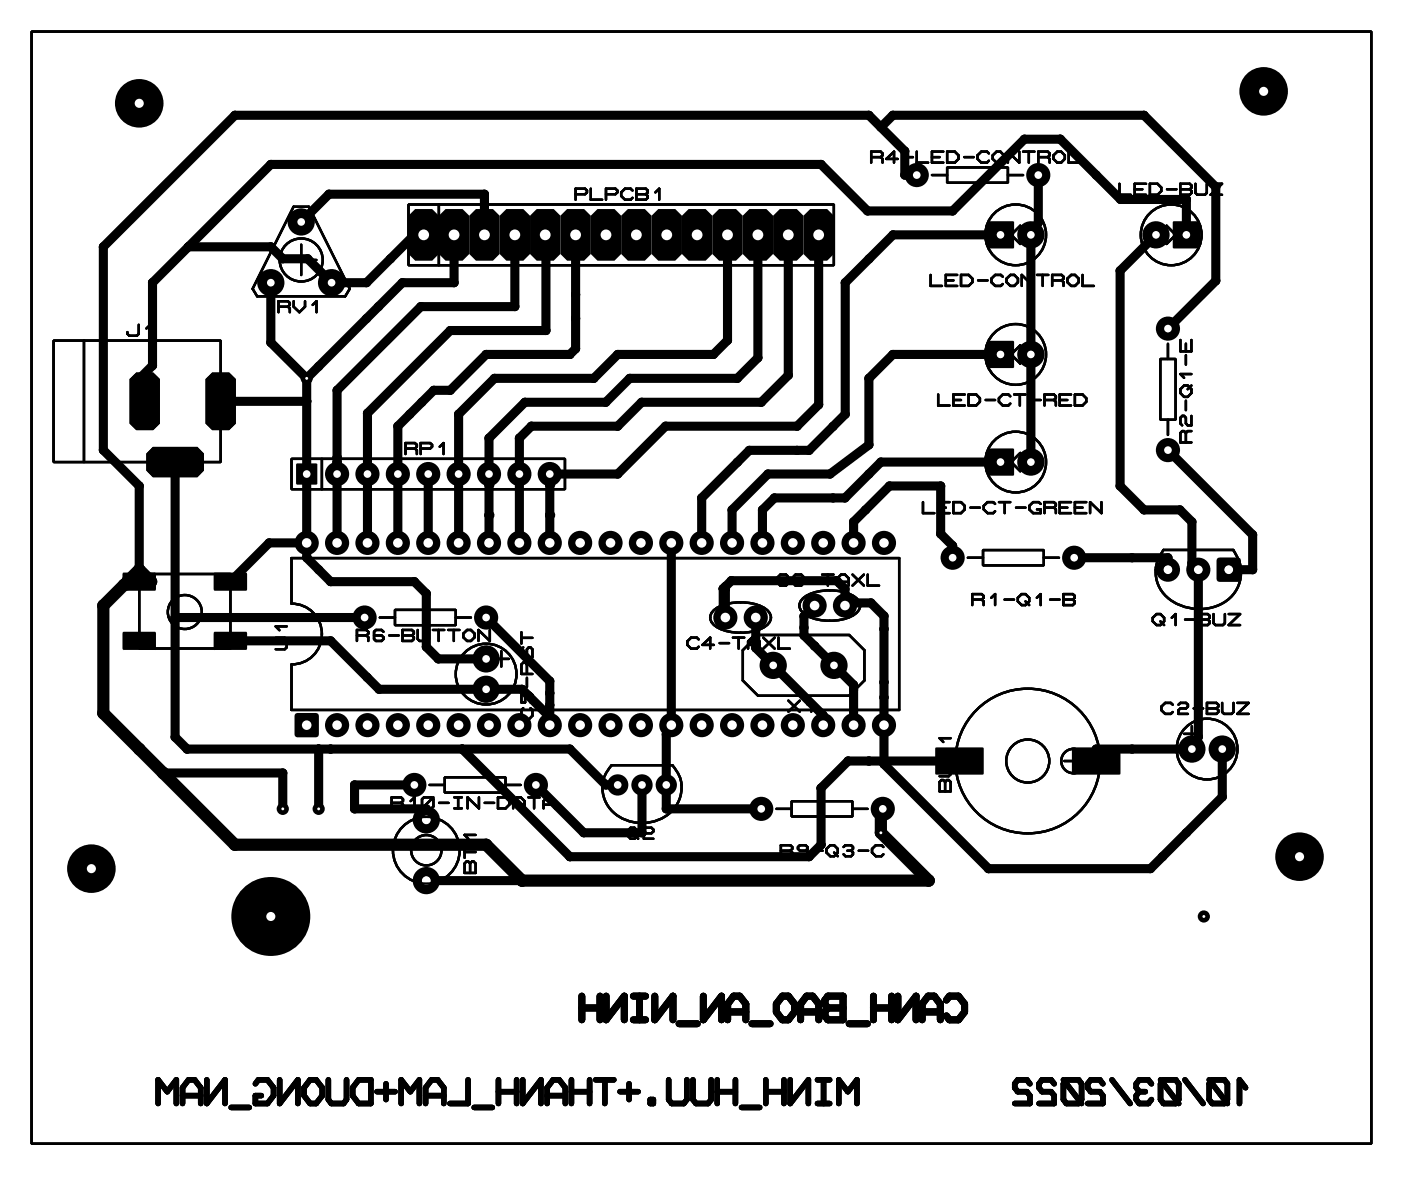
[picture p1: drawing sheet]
<svg xmlns="http://www.w3.org/2000/svg" width="117mm" height="98mm" viewBox="0 0 117 98" stroke-linecap="round" stroke-linejoin="round" font-family="sans-serif">
<g fill="#000">
<path d="M10.4 53h2.5v1.2h-2.5zM10.4 48h2.5v1.3h-2.5zM18 48h2.5v1.3h-2.5zM18 53h2.5v1.2h-2.5zM78.3 62.6h3.8v2h-3.8zM89.7 62.6h3.8v2h-3.8z"/>
<circle cx="22.6" cy="23.6" r=".38"/>
<circle cx="27.7" cy="23.6" r=".38"/>
<circle cx="40.9" cy="40.5" r=".38"/>
<circle cx="40.9" cy="43.1" r=".38"/>
<circle cx="46" cy="43.1" r=".38"/>
<circle cx="46" cy="40.5" r=".38"/>
</g>
<g fill="none" stroke="#000" stroke-width=".2">
<path d="M2.6 2.6h112v93h-112zM24.5 17.3h1.3l3.4 6.8-.3 .7h-7.4l-.4-.7zM34.1 17.1h35.6v5.1h-35.6zM36.7 17.1v5.1M48.1 16.2h.8l.2-.1v-.2l-.2-.1h-.8v.9M49.4 15.8v.9h.9M50.7 16.2h.7l.2-.1v-.2l-.2-.1h-.7v.9M52.9 15.9l-.2-.1h-.5l-.3 .3v.3l.3 .3h.5l.2-.2M53.2 15.8h.8l.1 .1v.2l-.1 .1 .1 .2v.1l-.1 .2h-.8zM53.2 16.2h.8M54.8 16.1l.3-.3v.9M72.8 13.1h.8"/>
<path d="M73.6 13.1l.2-.1v-.2l-.2-.1h-.8v.9M73.6 13.1l.2 .2v.3M75 13.3h-.9l.6-.6v.9M75.5 13.1h.8M76.6 12.7v.9h1M77.9 14.6h1.3M77.9 13.1h.6M78.9 12.7h-1v.9h1M79.2 14h5.1v1.3h-5.1zM79.2 12.7h.6l.3 .3v.3l-.3 .3h-.6zM80.6 13.1h.8M82.7 12.8l-.2-.1h-.5l-.3 .3v.3l.3 .3h.5l.2-.2"/>
<path d="M83 13l.3-.3h.3l.3 .3v.3l-.3 .3h-.3l-.3-.3zM84.1 19.6h.4M84.3 14.6h1.2M84.5 18.9v1.5M84.5 19.6l.8-.7v1.5zM85.2 12.7v.9l-.9-.9v.9M85.3 19.6h.4M85.5 12.7h1M86 12.7v.9M86.8 13.1h.8M87.6 13.1l.1-.1v-.2l-.1-.1h-.8v.9M87.6 13.1l.1 .2v.3"/>
<path d="M88.1 13l.3-.3h.3l.3 .3v.3l-.3 .3h-.3l-.3-.3zM89.3 12.7v.9h1M93.6 15.4v.9h.9M94.9 15.8h.6M95.8 15.4h-.9v.9h.9M96.1 15.4h.7l.3 .3v.3l-.3 .3h-.7zM97.1 19.6h.4M97.5 18.9l.8 .7-.8 .8zM97.6 15.8h.7M98.3 18.9v1.5M98.3 19.6h.4M98.7 15.4h.8l.1 .1v.2l-.1 .1 .1 .2v.1l-.1 .2h-.8z"/>
<path d="M98.7 15.8h.8M99.9 15.4v.7l.2 .2h.6l.2-.2v-.7M101.2 15.4h1l-1 .9h1M4.5 28.5h13.9v10.1h-13.9zM7 28.5v10.1M11.6 27.2v.7l-.2 .2h-.6l-.2-.2v-.1M12.2 27.5l.4-.3v.9M23.3 25.6h.8M23.9 21.7h2.5M24.1 25.6l.1-.1v-.2l-.1-.1h-.8v.9M24.1 25.6l.1 .2v.3M24.4 38.4h22.8v2.5h-22.8z"/>
<path d="M24.5 25.2v.4l.5 .5 .5-.5v-.4M25.2 20.5v2.5M26.1 25.5l.4-.3v.9M26.9 38.4v2.5M33.9 37.5h.8M34.7 37.5l.1-.1v-.2l-.1-.2h-.8v1M34.7 37.5l.1 .2v.3M35.2 37.5h.8l.1-.1v-.2l-.1-.2h-.8v1M36.8 37.4l.3-.4v1M77.8 23v.9h.9M78.4 33v.9h1M79.1 23.4h.6"/>
<path d="M79.7 33.4h.6M80 23h-.9v.9h.9M80.3 23h.7l.3 .3v.3l-.3 .3h-.7zM80.6 33h-.9v.9h.9M81 33h.6l.3 .3v.3l-.3 .3h-.6zM81.8 23.4h.8M82.4 33.4h.8M83.8 23.1l-.1-.1h-.5l-.3 .3v.3l.3 .3h.5l.1-.2M84.1 23.3l.4-.3h.3l.3 .3v.3l-.3 .3h-.3l-.4-.3zM84.1 38.6h.4M84.1 29.6h.4M84.5 33.1l-.2-.1h-.5l-.3 .3v.3l.3 .3h.5l.2-.2"/>
<path d="M84.5 28.9v1.5M84.5 37.9v1.5M84.5 29.6l.8-.7v1.5zM84.8 33h.9M85.3 33v.9M85.3 37.9v1.5l-.8-.8zM85.3 38.6h.4M85.3 29.6h.4M86.2 33.4h.8M86.4 23v.9l-1-.9v.9M86.7 23h.9M87.2 23v.9"/>
<path d="M87.3 33.4h.8M88 23.4h.7M88.1 33.4l.2-.1v-.2l-.2-.1h-.8v.9M88.1 33.4l.2 .2v.3M88.6 33.4h.6M88.7 23.4l.2-.1v-.2l-.2-.1h-.7v.9M88.7 23.4l.2 .2v.3M89.2 23.3l.3-.3h.4l.3 .3v.3l-.3 .3h-.4l-.3-.3zM89.5 33h-.9v.9h.9M89.9 33h.6l.3 .3v.3l-.3 .3h-.6zM90.5 23v.9h.9M97 30h1.3v5.1h-1.3z"/>
<path d="M97.6 28.7v1.3M97.6 35.1v1.3M98.7 28.4v1h.9v-1M99 32.2h.3l.3 .3v.4l-.3 .3h-.3l-.3-.3v-.4zM99.1 36.2l-.1-.2h-.2l-.1 .2v.8h.9M99.1 28.7v.7M99.1 29.7v.8M99.1 33.5v.8M99.1 36.2v.8M99.6 34.8v.8h-.3l-.2-.2v-.5l-.1-.1h-.2l-.1 .1v.5l.1 .2M99.6 36h-.3l-.2 .2M99.6 32.2l-.3 .3"/>
<path d="M99.6 31.3h-.9l.3 .3M11.6 48h7.7v6.2h-7.7zM23 53.3h.8l.2 .2v.6l-.2 .2h-.8M24 52.4h-1l.4 .3M24.4 46.7h50.8v12.7h-50.8v-3.8a2.54 2.54 0 0 0 2.5-2.6 2.54 2.54 0 0 0-2.5-2.5zM29.8 53.1h.8M30.6 53.1l.2-.1v-.2l-.2-.1h-.8v.9M30.6 53.1l.2 .2v.3M31.7 51.6h1.3M32.1 52.8l-.2-.1h-.5l-.1 .1v.6l.1 .2h.5l.2-.2v-.1l-.2-.2h-.6M32.5 53.1h.8M33 51h5.1v1.3h-5.1z"/>
<path d="M33.6 52.7h.8l.2 .1v.2l-.2 .1 .2 .2v.1l-.2 .2h-.8zM33.6 53.1h.8M34.9 52.7v.7l.2 .2h.6l.2-.2v-.7M36.2 52.7h.9M36.7 52.7v.9M37.5 52.7h.9M37.9 52.7v.9M38.1 51.6h1.3M38.7 53l.3-.3h.4l.3 .3v.3l-.3 .3h-.4l-.3-.3zM40.9 52.7v.9l-.9-.9v.9M41.3 55.1h1.2M41.9 54.5v1.2"/>
<path d="M43.6 53.3h.9M43.6 57.9v.8h.3v-.6l.1-.2h.3l.2 .2v.5l-.2 .1M43.6 52.9v.9M43.7 59.2l-.1 .2v.4l.3 .4h.3l.3-.4v-.4l-.2-.2M43.7 54.1l-.1 .2v.6l.1 .2h.2l.1-.2v-.6l.2-.2h.1l.2 .2v.6l-.2 .2M44 55.6l-.1-.2h-.2l-.1 .2v.8h.9M44 55.6v.8M44 56.7v.8M44.5 55.4h-.3l-.2 .2M58.4 53.5l-.2-.2h-.4l-.3 .3v.3l.3 .3h.4l.2-.1M59.7 53.9h-1l.7-.6v.9M59.7 51a4.2 4.2 0 0 1 4.4 0 .78 .78 0 0 1 0 1.3 4.2 4.2 0 0 1-4.4 0 .78 .78 0 0 1 0-1.3z"/>
<path d="M60.2 53.8h.7M61.3 53.3h.9M61.7 53.3v.9M62.1 54.4l1.3-1.3h7.6l1.3 1.3v2.5l-1.3 1.3h-7.6l-1.3-1.3zM62.5 54.2v-.6l.4-.3h.3l.3 .3v.6M62.5 53.9h1M63.8 53.3l1 .9M64.8 53.3l-1 .9M65.1 53.3v.9h.9M65.9 48.2l-.2-.2h-.5l-.3 .4v.3l.3 .3h.5l.2-.2M65.9 58.6l1 .9M66.3 48.2l.2-.2h.5l.1 .2v.2l-.1 .1"/>
<path d="M66.7 48.5h.3M66.9 58.6l-1 .9M67 48.5l.1 .2v.1l-.1 .2h-.5l-.2-.2M67.2 50a4.2 4.2 0 0 1 4.4 0 .78 .78 0 0 1 0 1.3 4.2 4.2 0 0 1-4.4 0 .78 .78 0 0 1 0-1.3zM67.5 58.9l.3-.3v.9M67.6 48.5h.8M68.7 48h1M69.2 48v1M70 49v-.6l.3-.4h.3l.3 .4v.6M70 48.7h.9M71.3 48l.9 1M72.2 48l-.9 1"/>
<path d="M72.5 48v1h1M77.2 42v.9h.9M78.4 42.4h.7M79.4 42h-1v.9h1M79.7 42h.6l.3 .3v.3l-.3 .3h-.6zM80.9 46.6h1.3M81.1 42.4h.8M81.3 50.1h.8M82.1 50.1l.1-.1v-.2l-.1-.1h-.8v.9M82.1 50.1l.1 .2v.3M82.2 46h5.1v1.3h-5.1zM82.9 50l.3-.3v.9"/>
<path d="M83.2 42.1l-.2-.1h-.4l-.4 .3v.3l.4 .3h.4l.2-.2M83.5 42h1M84 50.1h.8M84 42v.9M84.9 42.4h.8M85.1 50l.3-.3h.3l.3 .3v.3l-.3 .3h-.3l-.3-.3zM85.7 50.3l.3 .3M86.7 50l.3-.3v.9M87 42.1l-.2-.1h-.4l-.4 .3v.3l.4 .3h.6v-.3h-.3M87.3 46.6h1.2M87.3 42.4h.8M87.8 50.1h.8"/>
<path d="M88.1 42.4l.2-.1v-.2l-.2-.1h-.8v.9M88.1 42.4l.2 .2v.3M88.6 42.4h.6M88.9 49.7h.8l.1 .1v.2l-.1 .1 .1 .2v.1l-.1 .2h-.8zM88.9 50.1h.8M89.5 42h-.9v.9h.9M89.9 42.4h.6M90.8 42h-.9v.9h.9M92.1 42v.9l-1-.9v.9M96.4 51.7l.3-.4h.3l.3 .4v.3l-.3 .3h-.3l-.3-.3zM97 52l.3 .3M97.3 46h5.8a3 3 0 0 1-2.1 4.9 3.6 3.6 0 0 1-4.4-2.6 3 3 0 0 1 .7-2.3z"/>
<path d="M98 51.7l.3-.4v1M98 58.9l-.1-.1h-.5l-.3 .3v.3l.3 .3h.5l.1-.2M98.5 58.9l.2-.1h.4l.2 .1v.2l-.2 .1h-.4l-.2 .2v.3h.8M99.1 51.8h.8M99.8 59.2h.8M100.2 51.3h.8l.1 .2v.2l-.1 .1 .1 .2v.1l-.1 .2h-.8zM100.2 51.8h.8M100.9 58.8h.8l.1 .1v.2l-.1 .1 .1 .2v.1l-.1 .2h-.8zM100.9 59.2h.8M101.4 51.3v.8l.2 .2h.6l.2-.2v-.8M102.2 58.8v.7l.1 .2h.7l.1-.2v-.7M102.7 51.3h1l-1 1h1"/>
<path d="M103.4 58.8h1l-1 .9h1M32.7 67.1h.8M33.5 67.1l.2-.1v-.2l-.2-.1h-.8v.9M33.5 67.1l.2 .2v.3M34.3 67l.3-.3v.9M35.3 66.8l.1-.1h.7l.1 .1v.6l-.1 .2h-.7l-.1-.2zM35.9 65.6h1.3M36.2 66.7l-.9 .9M36.7 67.1h.8M37.2 65h5.1v1.3h-5.1zM38 66.7h.6M38 67.6h.6"/>
<path d="M38.3 66.7v.9M38.8 70.8v.9M38.8 71.2h1M39 72h.1l.2 .2 .1-.2h.2l.2 .2v.8h-1v-.8zM39.3 72.2v.8M39.8 69.8h-1l.3 .3M40 66.7v.9l-.9-.9v.9M40.5 67.1h.8M41.6 66.7h.7l.3 .3v.3l-.3 .3h-.7zM42.3 65.6h1.2M42.9 67.6v-.6l.3-.3h.3l.3 .3v.6M42.9 67.3h.9"/>
<path d="M44.2 66.7h.9M44.6 66.7v.9M45.4 67.6v-.6l.4-.3h.3l.3 .3v.6M45.4 67.3h1M51.1 64h5.1a2.78 2.78 0 0 1-1.2 4.6 3.4 3.4 0 0 1-4.6-2.3 2.61 2.61 0 0 1 .7-2.3zM52.4 69.5l.3-.3h.3l.3 .3v.3l-.3 .3h-.3l-.3-.3zM53 69.8l.3 .3M53.8 69.4l.2-.2h.5l.1 .2v.1l-.1 .2h-.5l-.2 .1v.3h.8M64.9 67.6h1.3M65.3 71.1h.8M66.1 71.1l.1-.1v-.2l-.1-.1h-.8v.9M66.1 71.1l.1 .2v.3"/>
<path d="M66.2 67h5.1v1.3h-5.1zM67.5 71l-.2 .1h-.4l-.2-.1v-.2l.2-.1h.4l.2 .1v.6l-.2 .2h-.4M68 71.1h.8M69.1 71l.3-.3h.3l.3 .3v.3l-.3 .3h-.3l-.3-.3zM69.7 71.3l.3 .3M70.5 70.8l.2-.1h.4l.2 .1v.2l-.2 .1M70.8 71.1h.3M71.1 71.1l.2 .2v.1l-.2 .2h-.4l-.2-.2M71.3 67.6h1.2M71.8 71.1h.8M73.8 70.8l-.1-.1h-.5l-.3 .3v.3l.3 .3h.5l.1-.2M78.5 64h.8l.2 .1v.6l-.2 .2h-.8"/>
<path d="M78.7 65.2h.2l.1 .2 .2-.2h.1l.2 .2v.8h-1v-.8zM79 65.4v.8M79.5 62.7v.9l-1-.9v.9M79.5 61.7h-1l.4 .3M89 63.6h1.5M89.7 62.9v1.5M99 61.4h1.3M99.6 60.7v1.3"/>
<circle cx="25.2" cy="18.6" r=".57"/>
<circle cx="83.6" cy="19.6" r=".47"/>
<circle cx="84.9" cy="19.6" r="2.54"/>
<circle cx="86.2" cy="19.6" r=".47"/>
<circle cx="96.6" cy="19.6" r=".47"/>
<circle cx="97.9" cy="19.6" r="2.54"/>
<circle cx="99.2" cy="19.6" r=".47"/>
<circle cx="22.6" cy="23.6" r=".57"/>
<circle cx="25.2" cy="21.7" r="1.8"/>
<circle cx="27.7" cy="23.6" r=".57"/>
<circle cx="83.6" cy="38.6" r=".47"/>
<circle cx="83.6" cy="29.6" r=".47"/>
<circle cx="84.9" cy="38.6" r="2.54"/>
<circle cx="84.9" cy="29.6" r="2.54"/>
<circle cx="86.2" cy="29.6" r=".47"/>
<circle cx="86.2" cy="38.6" r=".47"/>
<circle cx="15.4" cy="51.2" r="1.42"/>
<circle cx="40.6" cy="56.4" r="2.54"/>
<circle cx="97.6" cy="47.6" r=".47"/>
<circle cx="100.2" cy="47.6" r=".47"/>
<circle cx="102.7" cy="47.6" r=".47"/>
<circle cx="35.6" cy="71.1" r="2.79"/>
<circle cx="35.6" cy="71.1" r="1.27"/>
<circle cx="35.6" cy="73.6" r=".47"/>
<circle cx="35.6" cy="68.6" r=".47"/>
<circle cx="85.9" cy="63.6" r="6.1"/>
<circle cx="85.9" cy="63.6" r="1.8"/>
<circle cx="89.7" cy="63.6" r="1.02"/>
<circle cx="100.9" cy="62.6" r="2.54"/>
</g>
<g fill="none" stroke="#000" stroke-width=".58">
<path d="M48.6 84.3h1.6M48.6 83.3v2M50.2 83.3v2M50.7 83.3v2l1.5-2v2M52.9 85.3h1.1M52.9 83.3h1.1M53.5 83.3v2M54.7 83.3v2l1.6-2v2M56.8 85.6h1.5M58.8 83.3v2l1.5-2v2M60.8 85.3v-1.3l.5-.7h.5l.5 .7v1.3M60.8 84.6h1.5"/>
<path d="M62.9 85.6h1.5M65.4 83.3h.5l.5 .7v.6l-.5 .7h-.5l-.5-.7v-.6zM66.9 85.3v-1.3l.5-.7h.5l.5 .7v1.3M66.9 84.6h1.5M69.2 83.3h1.3v2h-1.3l-.2-.4v-.3l.2-.3-.2-.3v-.4zM69.2 84.3h1.3M71 85.6h1.5M73 83.3v2M73 84.3h1.5M74.5 83.3v2M75.1 83.3v2l1.5-2v2M77.1 85.3v-1.3l.5-.7h.5l.5 .7v1.3"/>
<path d="M77.1 84.6h1.5M79.1 83.6l.3-.3h.7l.5 .7v.6l-.5 .7h-.7l-.3-.4"/>
</g>
<g fill="none" stroke="#000" stroke-width=".46">
<path d="M13.2 92.3v-2l.8 1 .7-1v2M15.3 92.3v-1.3l.5-.7h.5l.5 .7v1.3M15.3 91.6h1.5M17.3 90.3v2l1.5-2v2M19.3 92.6h1.5M21.3 90.6l.3-.3h.8l.5 .7v.6l-.5 .7h-1.1v-.7h.5M23.4 90.3v2l1.5-2v2M25.9 90.3h.5l.5 .7v.6l-.5 .7h-.5l-.5-.7v-.6zM27.4 90.3v1.6l.3 .4h1l.3-.4v-1.6M30 90.3h1v2h-1l-.5-.7v-.6zM31.5 91.3h1.5M32.3 90.6v1.3"/>
<path d="M33.5 92.3v-2l.8 1 .8-1v2M35.6 92.3v-1.3l.5-.7h.5l.5 .7v1.3M35.6 91.6h1.5M39.1 90.3v2h-1.5M39.6 92.6h1.6M41.7 91.3h1.5M41.7 90.3v2M43.2 90.3v2M43.7 90.3v2l1.5-2v2M45.7 92.3v-1.3l.5-.7h.5l.6 .7v1.3M45.7 91.6h1.6M47.8 91.3h1.5"/>
<path d="M47.8 90.3v2M49.3 90.3v2M49.8 90.3h1.5M50.6 90.3v2M51.8 91.3h1.5M52.6 90.6v1.3M54.4 91.9h.2v.4h-.2zM55.9 90.3v1.6l.2 .4h1.1l.2-.4v-1.6M57.9 90.3v1.6l.3 .4h1l.2-.4v-1.6M60 91.3h1.5M60 90.3v2M61.5 90.3v2"/>
<path d="M62 92.6h1.5M64 90.3v2M64 91.3h1.5M65.5 90.3v2M66.1 90.3v2l1.5-2v2M68.3 90.3h1.1M68.3 92.3h1.1M68.8 90.3v2M70.1 92.3v-2l.8 1 .7-1v2M86.1 90.6l-.3-.3h-.7l-.3 .3v.4l.3 .3h.7l.3 .3v.7h-1.3M88.1 90.6l-.2-.3h-.8l-.2 .3v.4l.2 .3h.8l.2 .3v.7h-1.2M88.9 90.3l1.5 2"/>
<path d="M89.1 90.3h1.1l.2 .3v1.3l-.2 .4h-1.1l-.2-.4v-1.3zM92.2 90.6l-.3-.3h-.7l-.3 .3v.4l.3 .3h.7l.3 .3v.7h-1.3M93 90.3l1.5 2M95.2 91.3l-.2 .3v.3l.2 .4h.8l.3-.4M95.2 91.3h.5M96.3 90.6l-.3-.3h-.8l-.2 .3v.4l.2 .3M97 90.3l1.5 2M97.3 90.3h1l.2 .3v1.3l-.2 .4h-1l-.3-.4v-1.3zM99.1 90.3l1.5 2M101.1 90.3l1.5 2M101.3 90.3h1.1l.2 .3v1.3l-.2 .4h-1.1l-.2-.4v-1.3zM104.1 91l-.5-.7v2"/>
</g>
<g fill="#000">
<path d="M34.7 17.5h1.4l.6 .5v3.2l-.6 .6h-1.4l-.6-.6v-3.2z" fill-rule="evenodd"/>
<path d="M36.7 18l.5-.5h1.5l.5 .5v3.2l-.5 .6h-1.5l-.5-.6z" fill-rule="evenodd"/>
<path d="M39.8 17.5h1.4l.6 .5v3.2l-.6 .6h-1.4l-.6-.6v-3.2z" fill-rule="evenodd"/>
<path d="M42.3 17.5h1.4l.6 .5v3.2l-.6 .6h-1.4l-.5-.6v-3.2z" fill-rule="evenodd"/>
<path d="M44.9 17.5h1.4l.5 .5v3.2l-.5 .6h-1.4l-.6-.6v-3.2z" fill-rule="evenodd"/>
<path d="M47.4 17.5h1.4l.6 .5v3.2l-.6 .6h-1.4l-.6-.6v-3.2z" fill-rule="evenodd"/>
<path d="M49.4 18l.5-.5h1.5l.5 .5v3.2l-.5 .6h-1.5l-.5-.6z" fill-rule="evenodd"/>
<path d="M52.5 17.5h1.4l.6 .5v3.2l-.6 .6h-1.4l-.6-.6v-3.2z" fill-rule="evenodd"/>
<path d="M55 17.5h1.4l.6 .5v3.2l-.6 .6h-1.4l-.5-.6v-3.2z" fill-rule="evenodd"/>
<path d="M57.6 17.5h1.4l.5 .5v3.2l-.5 .6h-1.4l-.6-.6v-3.2z" fill-rule="evenodd"/>
<path d="M60.1 17.5h1.4l.6 .5v3.2l-.6 .6h-1.4l-.6-.6v-3.2z" fill-rule="evenodd"/>
<path d="M62.6 17.5h1.5l.5 .5v3.2l-.5 .6h-1.5l-.5-.6v-3.2z" fill-rule="evenodd"/>
<path d="M65.2 17.5h1.4l.6 .5v3.2l-.6 .6h-1.4l-.6-.6v-3.2z" fill-rule="evenodd"/>
<path d="M67.7 17.5h1.4l.6 .5v3.2l-.6 .6h-1.4l-.5-.6v-3.2z" fill-rule="evenodd"/>
<path d="M98.1 18.5h2.2v2.2h-2.2z" fill-rule="evenodd"/>
<path d="M10.8 31.7l.6-.6h1.4l.6 .6v3.7l-.6 .6h-1.4l-.6-.6z" fill-rule="evenodd"/>
<path d="M10.8 31.7l.6-.6h1.4l.6 .6v3.7l-.6 .6h-1.4l-.6-.6z" fill-rule="evenodd"/>
<path d="M12.8 37.4h3.7l.5 .5v1.4l-.5 .6h-3.7l-.6-.6v-1.4z" fill-rule="evenodd"/>
<path d="M12.8 37.4h3.7l.5 .5v1.4l-.5 .6h-3.7l-.6-.6v-1.4z" fill-rule="evenodd"/>
<path d="M17.2 31.7l.5-.6h1.5l.5 .6v3.7l-.5 .6h-1.5l-.5-.6z" fill-rule="evenodd"/>
<path d="M17.2 31.7l.5-.6h1.5l.5 .6v3.7l-.5 .6h-1.5l-.5-.6z" fill-rule="evenodd"/>
<path d="M24.8 38.8h1.7v1.7h-1.7z" fill-rule="evenodd"/>
<path d="M82.5 18.5h2.2v2.2h-2.2z" fill-rule="evenodd"/>
<path d="M82.5 37.5h2.2v2.2h-2.2z" fill-rule="evenodd"/>
<path d="M82.5 28.5h2.2v2.2h-2.2z" fill-rule="evenodd"/>
<path d="M10.3 52.9h2.7v1.4h-2.7z" fill-rule="evenodd"/>
<path d="M10.3 47.9h2.7v1.4l-2.7 .1z" fill-rule="evenodd"/>
<path d="M17.9 47.9h2.7v1.4l-2.7 .1z" fill-rule="evenodd"/>
<path d="M17.9 52.9h2.7v1.4h-2.7z" fill-rule="evenodd"/>
<path d="M24.7 59.7l.2-.1 1.6 .1 .2 .2-.1 1.6-.2 .2-1.7-.1-.1-.2z" fill-rule="evenodd"/>
<path d="M101.8 46.7l.2-.1 1.6 .1 .1 .2v1.6l-.2 .2-1.7-.1-.1-.2z" fill-rule="evenodd"/>
<path d="M78.2 62.5h4v2.2h-4z" fill-rule="evenodd"/>
<path d="M89.6 62.5h4v2.2h-4z" fill-rule="evenodd"/>
<circle cx="11.6" cy="8.6" r="2.03"/>
<circle cx="19.6" cy="9.6" r=".38"/>
<circle cx="22.6" cy="13.7" r=".38"/>
<circle cx="25.2" cy="18.6" r="1.14"/>
<circle cx="27.5" cy="16.2" r=".38"/>
<circle cx="34.4" cy="19.9" r=".38"/>
<circle cx="40.5" cy="16.2" r=".38"/>
<circle cx="68.6" cy="13.7" r=".38"/>
<circle cx="72.5" cy="17.6" r=".38"/>
<circle cx="72.6" cy="9.6" r=".38"/>
<circle cx="73.6" cy="10.6" r=".38"/>
<circle cx="74.6" cy="9.6" r=".38"/>
<circle cx="74.7" cy="19.6" r=".38"/>
<circle cx="75.6" cy="12.6" r=".38"/>
<circle cx="75.6" cy="14.6" r=".38"/>
<circle cx="76.6" cy="14.6" r="1.01"/>
<circle cx="79.6" cy="17.6" r=".38"/>
<circle cx="85.6" cy="11.6" r=".38"/>
<circle cx="86.2" cy="19.6" r="1.14"/>
<circle cx="86.8" cy="14.6" r="1.01"/>
<circle cx="86.8" cy="18.6" r=".38"/>
<circle cx="88.6" cy="11.6" r=".38"/>
<circle cx="91.6" cy="14.6" r=".38"/>
<circle cx="93.7" cy="16.7" r=".38"/>
<circle cx="95.6" cy="9.6" r=".38"/>
<circle cx="96.6" cy="19.6" r="1.14"/>
<circle cx="99.2" cy="16.7" r=".38"/>
<circle cx="101.6" cy="15.6" r=".38"/>
<circle cx="105.6" cy="7.6" r="2.03"/>
<circle cx="8.6" cy="20.6" r=".38"/>
<circle cx="8.6" cy="37.6" r=".38"/>
<circle cx="11.7" cy="31.6" r=".38"/>
<circle cx="12.1" cy="31.6" r=".38"/>
<circle cx="12.7" cy="30.6" r=".38"/>
<circle cx="12.7" cy="23.6" r=".38"/>
<circle cx="14.6" cy="38.6" r=".51"/>
<circle cx="15.7" cy="20.6" r=".38"/>
<circle cx="22.6" cy="23.6" r="1.14"/>
<circle cx="22.6" cy="23.6" r=".38"/>
<circle cx="22.6" cy="20.6" r=".38"/>
<circle cx="22.6" cy="28.6" r=".38"/>
<circle cx="23.6" cy="21.6" r=".38"/>
<circle cx="25.6" cy="31.6" r=".51"/>
<circle cx="25.6" cy="33.6" r=".38"/>
<circle cx="25.6" cy="31.6" r=".38"/>
<circle cx="25.7" cy="21.6" r=".38"/>
<circle cx="26.6" cy="30.6" r=".38"/>
<circle cx="27.7" cy="23.6" r="1.14"/>
<circle cx="27.7" cy="23.6" r=".38"/>
<circle cx="28.2" cy="39.6" r="1.01"/>
<circle cx="28.2" cy="38.2" r=".38"/>
<circle cx="28.2" cy="38.6" r=".38"/>
<circle cx="28.2" cy="32.6" r=".38"/>
<circle cx="28.7" cy="23.6" r=".38"/>
<circle cx="30.6" cy="26.6" r=".38"/>
<circle cx="30.6" cy="23.6" r=".38"/>
<circle cx="30.7" cy="39.6" r="1.01"/>
<circle cx="30.7" cy="34.6" r=".38"/>
<circle cx="31.6" cy="25.6" r=".38"/>
<circle cx="32.6" cy="21.6" r=".38"/>
<circle cx="33.3" cy="39.6" r="1.01"/>
<circle cx="33.3" cy="35.6" r=".38"/>
<circle cx="33.6" cy="23.6" r=".38"/>
<circle cx="34.3" cy="34.6" r=".38"/>
<circle cx="35.2" cy="25.6" r=".38"/>
<circle cx="35.3" cy="33.6" r=".38"/>
<circle cx="35.8" cy="39.6" r="1.01"/>
<circle cx="36.3" cy="32.6" r=".38"/>
<circle cx="37.6" cy="32.6" r=".38"/>
<circle cx="37.6" cy="27.6" r=".38"/>
<circle cx="38" cy="23.6" r=".38"/>
<circle cx="38.3" cy="39.6" r="1.01"/>
<circle cx="38.3" cy="34.6" r=".38"/>
<circle cx="40.6" cy="29.6" r=".38"/>
<circle cx="40.9" cy="39.6" r="1.01"/>
<circle cx="40.9" cy="36.6" r=".38"/>
<circle cx="41.3" cy="31.6" r=".38"/>
<circle cx="43" cy="25.6" r=".38"/>
<circle cx="43.4" cy="39.6" r="1.01"/>
<circle cx="43.4" cy="36.6" r=".38"/>
<circle cx="43.9" cy="33.6" r=".38"/>
<circle cx="44.4" cy="35.6" r=".38"/>
<circle cx="45.6" cy="27.6" r=".38"/>
<circle cx="45.6" cy="21.5" r=".38"/>
<circle cx="46" cy="39.6" r="1.01"/>
<circle cx="47.6" cy="29.6" r=".38"/>
<circle cx="48.1" cy="24.6" r=".38"/>
<circle cx="48.1" cy="26.6" r=".38"/>
<circle cx="48.1" cy="29.2" r=".38"/>
<circle cx="49.6" cy="31.6" r=".38"/>
<circle cx="50.6" cy="33.6" r=".38"/>
<circle cx="51.6" cy="29.6" r=".38"/>
<circle cx="51.6" cy="39.6" r=".38"/>
<circle cx="51.6" cy="35.6" r=".38"/>
<circle cx="52.6" cy="31.6" r=".38"/>
<circle cx="53.6" cy="33.6" r=".38"/>
<circle cx="55.6" cy="35.6" r=".38"/>
<circle cx="59.6" cy="29.6" r=".38"/>
<circle cx="60.8" cy="28.5" r=".38"/>
<circle cx="61.6" cy="31.6" r=".38"/>
<circle cx="61.6" cy="38.7" r=".38"/>
<circle cx="62.6" cy="37.7" r=".38"/>
<circle cx="63.4" cy="29.9" r=".38"/>
<circle cx="63.6" cy="33.6" r=".38"/>
<circle cx="64.2" cy="39.6" r=".38"/>
<circle cx="65.9" cy="31.4" r=".38"/>
<circle cx="66.6" cy="37.7" r=".38"/>
<circle cx="66.6" cy="35.6" r=".38"/>
<circle cx="67.6" cy="37.7" r=".38"/>
<circle cx="68.4" cy="33.8" r=".38"/>
<circle cx="69.4" cy="39.6" r=".38"/>
<circle cx="69.6" cy="35.7" r=".38"/>
<circle cx="70.7" cy="34.6" r=".38"/>
<circle cx="70.7" cy="23.6" r=".38"/>
<circle cx="72.6" cy="39.6" r=".38"/>
<circle cx="72.6" cy="37.2" r=".38"/>
<circle cx="72.6" cy="31.6" r=".38"/>
<circle cx="72.7" cy="21.6" r=".38"/>
<circle cx="73.6" cy="38.6" r=".38"/>
<circle cx="74.6" cy="29.6" r=".38"/>
<circle cx="86.2" cy="29.6" r="1.14"/>
<circle cx="86.2" cy="38.6" r="1.14"/>
<circle cx="93.6" cy="22.6" r=".38"/>
<circle cx="97.6" cy="27.5" r="1.01"/>
<circle cx="97.6" cy="37.6" r="1.01"/>
<circle cx="101.6" cy="23.5" r=".38"/>
<circle cx="8.6" cy="50.6" r=".51"/>
<circle cx="8.6" cy="59.6" r=".51"/>
<circle cx="10.4" cy="48.9" r=".51"/>
<circle cx="10.6" cy="48.6" r=".51"/>
<circle cx="11.6" cy="48.6" r=".51"/>
<circle cx="11.6" cy="47.6" r=".51"/>
<circle cx="11.6" cy="47.6" r=".38"/>
<circle cx="11.6" cy="40.6" r=".38"/>
<circle cx="12.6" cy="48.6" r=".51"/>
<circle cx="14.6" cy="51.6" r=".38"/>
<circle cx="22.5" cy="45.4" r=".38"/>
<circle cx="25.6" cy="45.4" r="1.01"/>
<circle cx="25.6" cy="46.6" r=".38"/>
<circle cx="26.6" cy="47.6" r=".38"/>
<circle cx="27.6" cy="53.6" r=".38"/>
<circle cx="27.6" cy="48.6" r=".38"/>
<circle cx="28.2" cy="45.4" r="1.01"/>
<circle cx="30.5" cy="51.6" r="1.01"/>
<circle cx="30.7" cy="56.6" r=".38"/>
<circle cx="30.7" cy="45.4" r="1.01"/>
<circle cx="31.7" cy="57.6" r=".38"/>
<circle cx="33.3" cy="45.4" r="1.01"/>
<circle cx="34.6" cy="48.6" r=".38"/>
<circle cx="35.6" cy="54.1" r=".38"/>
<circle cx="35.6" cy="49.6" r=".38"/>
<circle cx="35.8" cy="45.4" r="1.01"/>
<circle cx="36.6" cy="55.1" r=".38"/>
<circle cx="38.3" cy="45.4" r="1.01"/>
<circle cx="40.6" cy="55.1" r="1.14"/>
<circle cx="40.6" cy="57.6" r="1.14"/>
<circle cx="40.6" cy="51.6" r="1.01"/>
<circle cx="40.9" cy="45.4" r="1.01"/>
<circle cx="40.9" cy="40.5" r=".38"/>
<circle cx="40.9" cy="43.1" r=".38"/>
<circle cx="43.4" cy="45.4" r="1.01"/>
<circle cx="43.6" cy="57.6" r=".38"/>
<circle cx="46" cy="45.4" r="1.01"/>
<circle cx="46" cy="43.1" r=".38"/>
<circle cx="46" cy="40.5" r=".38"/>
<circle cx="46" cy="59" r=".38"/>
<circle cx="46" cy="60" r=".38"/>
<circle cx="46" cy="58" r=".38"/>
<circle cx="46" cy="57" r=".38"/>
<circle cx="48.5" cy="45.4" r="1.01"/>
<circle cx="51" cy="45.4" r="1.01"/>
<circle cx="53.6" cy="45.4" r="1.01"/>
<circle cx="56.1" cy="45.4" r="1.01"/>
<circle cx="58.7" cy="45.4" r="1.01"/>
<circle cx="58.7" cy="41.6" r=".38"/>
<circle cx="60.5" cy="51.5" r=".38"/>
<circle cx="60.5" cy="49.2" r=".38"/>
<circle cx="60.6" cy="51.6" r="1.01"/>
<circle cx="60.6" cy="49.2" r=".38"/>
<circle cx="60.6" cy="49.1" r=".38"/>
<circle cx="61.1" cy="48.6" r=".38"/>
<circle cx="61.2" cy="45.4" r="1.01"/>
<circle cx="61.2" cy="42.6" r=".38"/>
<circle cx="63.2" cy="51.6" r="1.01"/>
<circle cx="63.2" cy="54.2" r=".38"/>
<circle cx="63.7" cy="45.4" r="1.01"/>
<circle cx="63.7" cy="42.6" r=".38"/>
<circle cx="64.6" cy="55.6" r="1.14"/>
<circle cx="64.7" cy="41.6" r=".38"/>
<circle cx="66.3" cy="45.4" r="1.01"/>
<circle cx="67.2" cy="51.5" r=".38"/>
<circle cx="67.2" cy="52.5" r=".38"/>
<circle cx="67.2" cy="53.1" r=".38"/>
<circle cx="68.1" cy="50.6" r="1.01"/>
<circle cx="68.1" cy="54" r=".38"/>
<circle cx="68.8" cy="45.4" r="1.01"/>
<circle cx="68.8" cy="59.8" r=".38"/>
<circle cx="69.6" cy="41.6" r=".38"/>
<circle cx="69.7" cy="55.6" r="1.14"/>
<circle cx="69.9" cy="48.6" r=".38"/>
<circle cx="70.6" cy="50.6" r="1.01"/>
<circle cx="70.6" cy="41.6" r=".38"/>
<circle cx="70.6" cy="49.2" r=".38"/>
<circle cx="70.9" cy="50.4" r=".38"/>
<circle cx="71.4" cy="45.4" r="1.01"/>
<circle cx="71.4" cy="57.7" r=".38"/>
<circle cx="71.4" cy="57.3" r=".38"/>
<circle cx="71.4" cy="43.6" r=".38"/>
<circle cx="72.4" cy="42.6" r=".38"/>
<circle cx="72.8" cy="50.4" r=".38"/>
<circle cx="73.9" cy="45.4" r="1.01"/>
<circle cx="73.9" cy="57" r=".38"/>
<circle cx="73.9" cy="52.6" r=".38"/>
<circle cx="73.9" cy="58.3" r=".38"/>
<circle cx="73.9" cy="51.5" r=".38"/>
<circle cx="74.4" cy="40.6" r=".38"/>
<circle cx="78.6" cy="44.6" r=".38"/>
<circle cx="78.6" cy="40.6" r=".38"/>
<circle cx="79.6" cy="46.6" r="1.01"/>
<circle cx="79.6" cy="45.6" r=".38"/>
<circle cx="89.8" cy="46.6" r="1.01"/>
<circle cx="93.6" cy="40.6" r=".38"/>
<circle cx="94.6" cy="46.6" r=".38"/>
<circle cx="95.6" cy="42.6" r=".38"/>
<circle cx="97.6" cy="47.6" r="1.01"/>
<circle cx="97.6" cy="46.6" r=".38"/>
<circle cx="98.6" cy="42.6" r=".38"/>
<circle cx="99.6" cy="43.6" r=".38"/>
<circle cx="99.6" cy="47.1" r=".38"/>
<circle cx="100.2" cy="47.6" r="1.01"/>
<circle cx="104.7" cy="44.7" r=".38"/>
<circle cx="104.7" cy="47.6" r=".38"/>
<circle cx="7.6" cy="72.6" r="2.03"/>
<circle cx="11.6" cy="62.6" r=".51"/>
<circle cx="13.6" cy="64.6" r=".51"/>
<circle cx="13.6" cy="64.6" r=".38"/>
<circle cx="14.6" cy="61.6" r=".38"/>
<circle cx="15.6" cy="62.6" r=".38"/>
<circle cx="19.6" cy="70.6" r=".51"/>
<circle cx="22.6" cy="76.6" r="3.3"/>
<circle cx="23.6" cy="67.6" r=".51"/>
<circle cx="23.6" cy="64.6" r=".38"/>
<circle cx="26.6" cy="67.6" r=".51"/>
<circle cx="26.6" cy="62.6" r=".38"/>
<circle cx="27.6" cy="62.6" r=".38"/>
<circle cx="28.2" cy="60.6" r="1.01"/>
<circle cx="29.6" cy="67.6" r=".38"/>
<circle cx="29.6" cy="65.6" r=".38"/>
<circle cx="30.7" cy="60.6" r="1.01"/>
<circle cx="33.3" cy="60.6" r="1.01"/>
<circle cx="34.6" cy="65.6" r="1.01"/>
<circle cx="35.6" cy="68.6" r="1.14"/>
<circle cx="35.6" cy="73.6" r="1.14"/>
<circle cx="35.6" cy="68.6" r=".38"/>
<circle cx="35.6" cy="67.6" r=".38"/>
<circle cx="35.8" cy="60.6" r="1.01"/>
<circle cx="38.3" cy="60.6" r="1.01"/>
<circle cx="38.6" cy="62.6" r=".38"/>
<circle cx="40.6" cy="70.6" r=".51"/>
<circle cx="40.9" cy="60.6" r="1.01"/>
<circle cx="43.4" cy="60.6" r="1.01"/>
<circle cx="43.6" cy="73.6" r=".51"/>
<circle cx="43.6" cy="73.6" r=".38"/>
<circle cx="44.8" cy="65.6" r="1.01"/>
<circle cx="46" cy="60.6" r="1.01"/>
<circle cx="47.6" cy="62.6" r=".38"/>
<circle cx="47.6" cy="71.6" r=".38"/>
<circle cx="48.5" cy="60.6" r="1.01"/>
<circle cx="48.8" cy="69.6" r=".38"/>
<circle cx="50.6" cy="65.6" r=".38"/>
<circle cx="51" cy="60.6" r="1.01"/>
<circle cx="51.6" cy="65.6" r=".89"/>
<circle cx="53.6" cy="60.6" r="1.01"/>
<circle cx="53.7" cy="65.6" r=".89"/>
<circle cx="53.7" cy="69.6" r=".38"/>
<circle cx="55.7" cy="65.6" r=".89"/>
<circle cx="55.7" cy="67.6" r=".38"/>
<circle cx="55.7" cy="61.4" r=".38"/>
<circle cx="56.1" cy="60.6" r="1.01"/>
<circle cx="58.7" cy="60.6" r="1.01"/>
<circle cx="61.2" cy="60.6" r="1.01"/>
<circle cx="63.6" cy="67.6" r="1.01"/>
<circle cx="63.7" cy="60.6" r="1.01"/>
<circle cx="66.3" cy="60.6" r="1.01"/>
<circle cx="67.6" cy="71.6" r=".38"/>
<circle cx="68.6" cy="70.6" r=".38"/>
<circle cx="68.6" cy="65.9" r=".38"/>
<circle cx="68.8" cy="60.6" r="1.01"/>
<circle cx="70.9" cy="63.6" r=".38"/>
<circle cx="71.4" cy="60.6" r="1.01"/>
<circle cx="72.6" cy="63.6" r=".38"/>
<circle cx="73.6" cy="69.6" r=".51"/>
<circle cx="73.6" cy="67.6" r=".51"/>
<circle cx="73.8" cy="67.6" r="1.01"/>
<circle cx="73.9" cy="60.6" r="1.01"/>
<circle cx="73.9" cy="61.4" r=".38"/>
<circle cx="73.9" cy="63.6" r=".38"/>
<circle cx="73.9" cy="63.9" r=".38"/>
<circle cx="77.6" cy="73.6" r=".51"/>
<circle cx="79.6" cy="63.6" r=".51"/>
<circle cx="82.6" cy="72.6" r=".38"/>
<circle cx="91.6" cy="63.6" r=".51"/>
<circle cx="91.6" cy="62.6" r=".38"/>
<circle cx="94.6" cy="62.6" r=".38"/>
<circle cx="96.2" cy="72.6" r=".38"/>
<circle cx="97.2" cy="71.6" r=".38"/>
<circle cx="99.2" cy="69.6" r=".38"/>
<circle cx="99.6" cy="62.6" r="1.14"/>
<circle cx="100.2" cy="61.6" r=".38"/>
<circle cx="100.6" cy="76.6" r=".51"/>
<circle cx="102.2" cy="62.6" r="1.14"/>
<circle cx="102.2" cy="66.6" r=".38"/>
<circle cx="108.6" cy="71.6" r="2.03"/>
</g>
<g fill="none" stroke="#000" stroke-width=".76">
<path d="M25.2 18.6l2.3-2.4h13v3.4M35.4 19.6l-1 .3-3.8 3.7h-2.9l-2-2h-2.1l-1-1h-6.9M38 19.6v4h-4.4l-8 8M43 19.6v6h-7.8l-7 7v12.8M45.6 19.6v8h-8l-6.9 7v10.8M48.1 19.6v9.6l-.5 .4h-7l-3 3h-1.3l-3 3v9.8M60.8 19.6v8.9l-1.2 1.1h-8l-2 2h-8.3l-3 3v10.8M63.4 19.6v10.3l-1.8 1.7h-9l-2 2h-6.7l-3 3v8.8M65.9 19.6v11.8l-2.3 2.2h-10l-2 2h-7.2l-1 1v8.8M68.4 19.6v14.2l-1.8 1.8h-11l-4 4h-5.6v5.8M73.6 10.6l1-1h21l6 6v7.9l-4 4M76.6 14.6h-1v-2l-3-3h-53l-11 11v17l3 3v7"/>
<path d="M83.6 19.6h-8.9l-4 4v11l-3.1 3.1h-5l-3.9 3.9v3.8M86.8 14.6v4l-.6 1v19M96.6 19.6l-3 3v18l2 2h3l1 1v3.5l.6 .5v14l-.6 1h-8v1M99.2 19.6v-2.9h-5.5l-5.1-5.1h-3l-6 6h-7.1l-3.9-3.9h-46l-9.9 9.9v7l-1 1h.4v2M14.6 38.6v23l1 1h32l3 3h1M18.4 33.6h7.2M22.6 23.6v5l3 3M25.6 31.6v15l2 2h7l1 1v4.5l1 1h4M35.8 39.6v5.8M83.6 29.6h-9l-2 2v5.6l-3.2 2.4h-5.2l-3 3v2.8M83.6 38.6h-10l-3 3h-5.9l-1 1v2.8M97.6 37.6l7.1 7.1v2.9h-2"/>
<path d="M14.6 51.6h15.9M19.3 53.6h8.3l4.1 4h11.9l2.4 2.4M25.6 45.4h-3.1l-3.2 3.2M40.6 51.6l5.4 5.4v3.6M56.1 45.4v15.2l-.4 .8v6.2h7.9M60.5 49.2h.1M60.6 49.1l.5-.5h8.8l.7 .6v1.4l.3-.2h1.9l1.1 1.1v12.4l8.7 8.7h13.6l6-6v-4M60.6 49.1v2.5l-.1-.1v-2.3M60.6 49.1l-.1 .1M63.2 51.6v2.6l5.6 5.6v.8M68.1 50.6l-.9 .9v1.6l4.2 4.2v3.3M71.4 45.4v-1.8l3-3h4.2v4l1 1v1"/>
<path d="M89.8 46.6h7.8v1M13.6 64.6h10v3M26.6 62.6v5M34.6 65.6h-5v2h6v1M35.6 73.6h8M38.6 62.6l9 9h20l1-1v-4.7l2.3-2.3h9.3M44.8 65.6l4 4h4.9v-4"/>
</g>
<path d="M12.6 48.6l-1-1-1 1h1l-1.2 .3-1.8 1.7v9l11 11h21l3 3h34l-4-4v-2" fill="none" stroke="#000" stroke-width="1"/>
<circle cx="25.6" cy="31.6" r=".12" fill="#fff"/>
<circle cx="14.6" cy="38.6" r=".38" fill="#000"/>
<circle cx="14.6" cy="38.6" r=".12" fill="#fff"/>
<circle cx="79.6" cy="63.6" r=".38" fill="#000"/>
<circle cx="79.6" cy="63.6" r=".12" fill="#fff"/>
<circle cx="91.6" cy="63.6" r=".38" fill="#000"/>
<circle cx="91.6" cy="63.6" r=".12" fill="#fff"/>
<circle cx="23.6" cy="67.6" r=".38" fill="#000"/>
<circle cx="23.6" cy="67.6" r=".12" fill="#fff"/>
<circle cx="11.6" cy="48.6" r=".38" fill="#000"/>
<circle cx="11.6" cy="48.6" r=".12" fill="#fff"/>
<circle cx="100.6" cy="76.6" r=".38" fill="#000"/>
<circle cx="100.6" cy="76.6" r=".12" fill="#fff"/>
<circle cx="26.6" cy="67.6" r=".38" fill="#000"/>
<circle cx="26.6" cy="67.6" r=".12" fill="#fff"/>
<circle cx="73.6" cy="69.6" r=".38" fill="#000"/>
<circle cx="73.6" cy="69.6" r=".12" fill="#fff"/>
<path d="M24.9 59.9h1.5v1.5h-1.5z" fill="#000"/>
<circle cx="25.6" cy="60.6" r=".4" fill="#fff"/>
<circle cx="28.2" cy="60.6" r=".76" fill="#000"/>
<circle cx="28.2" cy="60.6" r=".4" fill="#fff"/>
<circle cx="30.7" cy="60.6" r=".76" fill="#000"/>
<circle cx="30.7" cy="60.6" r=".4" fill="#fff"/>
<circle cx="33.3" cy="60.6" r=".76" fill="#000"/>
<circle cx="33.3" cy="60.6" r=".4" fill="#fff"/>
<circle cx="35.8" cy="60.6" r=".76" fill="#000"/>
<circle cx="35.8" cy="60.6" r=".4" fill="#fff"/>
<circle cx="38.3" cy="60.6" r=".76" fill="#000"/>
<circle cx="38.3" cy="60.6" r=".4" fill="#fff"/>
<circle cx="40.9" cy="60.6" r=".76" fill="#000"/>
<circle cx="40.9" cy="60.6" r=".4" fill="#fff"/>
<circle cx="43.4" cy="60.6" r=".76" fill="#000"/>
<circle cx="43.4" cy="60.6" r=".4" fill="#fff"/>
<circle cx="46" cy="60.6" r=".76" fill="#000"/>
<circle cx="46" cy="60.6" r=".4" fill="#fff"/>
<circle cx="48.5" cy="60.6" r=".76" fill="#000"/>
<circle cx="48.5" cy="60.6" r=".4" fill="#fff"/>
<circle cx="51" cy="60.6" r=".76" fill="#000"/>
<circle cx="51" cy="60.6" r=".4" fill="#fff"/>
<circle cx="53.6" cy="60.6" r=".76" fill="#000"/>
<circle cx="53.6" cy="60.6" r=".4" fill="#fff"/>
<circle cx="56.1" cy="60.6" r=".76" fill="#000"/>
<circle cx="56.1" cy="60.6" r=".4" fill="#fff"/>
<circle cx="58.7" cy="60.6" r=".76" fill="#000"/>
<circle cx="58.7" cy="60.6" r=".4" fill="#fff"/>
<circle cx="61.2" cy="60.6" r=".76" fill="#000"/>
<circle cx="61.2" cy="60.6" r=".4" fill="#fff"/>
<circle cx="63.7" cy="60.6" r=".76" fill="#000"/>
<circle cx="63.7" cy="60.6" r=".4" fill="#fff"/>
<circle cx="66.3" cy="60.6" r=".76" fill="#000"/>
<circle cx="66.3" cy="60.6" r=".4" fill="#fff"/>
<circle cx="68.8" cy="60.6" r=".76" fill="#000"/>
<circle cx="68.8" cy="60.6" r=".4" fill="#fff"/>
<circle cx="71.4" cy="60.6" r=".76" fill="#000"/>
<circle cx="71.4" cy="60.6" r=".4" fill="#fff"/>
<circle cx="73.9" cy="60.6" r=".76" fill="#000"/>
<circle cx="73.9" cy="60.6" r=".4" fill="#fff"/>
<circle cx="73.9" cy="45.4" r=".76" fill="#000"/>
<circle cx="73.9" cy="45.4" r=".4" fill="#fff"/>
<circle cx="71.4" cy="45.4" r=".76" fill="#000"/>
<circle cx="71.4" cy="45.4" r=".4" fill="#fff"/>
<circle cx="68.8" cy="45.4" r=".76" fill="#000"/>
<circle cx="68.8" cy="45.4" r=".4" fill="#fff"/>
<circle cx="66.3" cy="45.4" r=".76" fill="#000"/>
<circle cx="66.3" cy="45.4" r=".4" fill="#fff"/>
<circle cx="63.7" cy="45.4" r=".76" fill="#000"/>
<circle cx="63.7" cy="45.4" r=".4" fill="#fff"/>
<circle cx="61.2" cy="45.4" r=".76" fill="#000"/>
<circle cx="61.2" cy="45.4" r=".4" fill="#fff"/>
<circle cx="58.7" cy="45.4" r=".76" fill="#000"/>
<circle cx="58.7" cy="45.4" r=".4" fill="#fff"/>
<circle cx="56.1" cy="45.4" r=".76" fill="#000"/>
<circle cx="56.1" cy="45.4" r=".4" fill="#fff"/>
<circle cx="53.6" cy="45.4" r=".76" fill="#000"/>
<circle cx="53.6" cy="45.4" r=".4" fill="#fff"/>
<circle cx="51" cy="45.4" r=".76" fill="#000"/>
<circle cx="51" cy="45.4" r=".4" fill="#fff"/>
<circle cx="48.5" cy="45.4" r=".76" fill="#000"/>
<circle cx="48.5" cy="45.4" r=".4" fill="#fff"/>
<circle cx="46" cy="45.4" r=".76" fill="#000"/>
<circle cx="46" cy="45.4" r=".4" fill="#fff"/>
<circle cx="43.4" cy="45.4" r=".76" fill="#000"/>
<circle cx="43.4" cy="45.4" r=".4" fill="#fff"/>
<circle cx="40.9" cy="45.4" r=".76" fill="#000"/>
<circle cx="40.9" cy="45.4" r=".4" fill="#fff"/>
<circle cx="38.3" cy="45.4" r=".76" fill="#000"/>
<circle cx="38.3" cy="45.4" r=".4" fill="#fff"/>
<circle cx="35.8" cy="45.4" r=".76" fill="#000"/>
<circle cx="35.8" cy="45.4" r=".4" fill="#fff"/>
<circle cx="33.3" cy="45.4" r=".76" fill="#000"/>
<circle cx="33.3" cy="45.4" r=".4" fill="#fff"/>
<circle cx="30.7" cy="45.4" r=".76" fill="#000"/>
<circle cx="30.7" cy="45.4" r=".4" fill="#fff"/>
<circle cx="28.2" cy="45.4" r=".76" fill="#000"/>
<circle cx="28.2" cy="45.4" r=".4" fill="#fff"/>
<circle cx="25.6" cy="45.4" r=".76" fill="#000"/>
<circle cx="25.6" cy="45.4" r=".4" fill="#fff"/>
<path d="M24.9 38.9h1.5v1.5h-1.5z" fill="#000"/>
<circle cx="25.6" cy="39.6" r=".32" fill="#fff"/>
<circle cx="28.2" cy="39.6" r=".89" fill="#000"/>
<circle cx="28.2" cy="39.6" r=".32" fill="#fff"/>
<circle cx="30.7" cy="39.6" r=".89" fill="#000"/>
<circle cx="30.7" cy="39.6" r=".32" fill="#fff"/>
<circle cx="33.3" cy="39.6" r=".89" fill="#000"/>
<circle cx="33.3" cy="39.6" r=".32" fill="#fff"/>
<circle cx="35.8" cy="39.6" r=".89" fill="#000"/>
<circle cx="35.8" cy="39.6" r=".32" fill="#fff"/>
<circle cx="38.3" cy="39.6" r=".89" fill="#000"/>
<circle cx="38.3" cy="39.6" r=".32" fill="#fff"/>
<circle cx="40.9" cy="39.6" r=".89" fill="#000"/>
<circle cx="40.9" cy="39.6" r=".32" fill="#fff"/>
<circle cx="43.4" cy="39.6" r=".89" fill="#000"/>
<circle cx="43.4" cy="39.6" r=".32" fill="#fff"/>
<circle cx="46" cy="39.6" r=".89" fill="#000"/>
<circle cx="46" cy="39.6" r=".32" fill="#fff"/>
<path d="M34.8 17.7h1.2l.4 .4v3l-.4 .4h-1.2l-.4-.4v-3z" fill-rule="evenodd" fill="#000"/>
<circle cx="35.4" cy="19.6" r=".45" fill="#fff"/>
<path d="M37.4 17.7h1.2l.4 .4v3l-.4 .4h-1.2l-.5-.4v-3z" fill-rule="evenodd" fill="#000"/>
<circle cx="38" cy="19.6" r=".45" fill="#fff"/>
<path d="M39.5 18.1l.4-.4h1.2l.4 .4v3l-.4 .4h-1.2l-.4-.4z" fill-rule="evenodd" fill="#000"/>
<circle cx="40.5" cy="19.6" r=".45" fill="#fff"/>
<path d="M42.4 17.7h1.2l.4 .4v3l-.4 .4h-1.2l-.4-.4v-3z" fill-rule="evenodd" fill="#000"/>
<circle cx="43" cy="19.6" r=".45" fill="#fff"/>
<path d="M45 17.7h1.2l.4 .4v3l-.4 .4h-1.2l-.4-.4v-3z" fill-rule="evenodd" fill="#000"/>
<circle cx="45.6" cy="19.6" r=".45" fill="#fff"/>
<path d="M47.5 17.7h1.2l.4 .4v3l-.4 .4h-1.2l-.4-.4v-3z" fill-rule="evenodd" fill="#000"/>
<circle cx="48.1" cy="19.6" r=".45" fill="#fff"/>
<path d="M50.1 17.7h1.2l.4 .4v3l-.4 .4h-1.2l-.5-.4v-3z" fill-rule="evenodd" fill="#000"/>
<circle cx="50.7" cy="19.6" r=".45" fill="#fff"/>
<path d="M52.6 17.7h1.2l.4 .4v3l-.4 .4h-1.2l-.4-.4v-3z" fill-rule="evenodd" fill="#000"/>
<circle cx="53.2" cy="19.6" r=".45" fill="#fff"/>
<path d="M55.1 17.7h1.2l.4 .4v3l-.4 .4h-1.2l-.4-.4v-3z" fill-rule="evenodd" fill="#000"/>
<circle cx="55.7" cy="19.6" r=".45" fill="#fff"/>
<path d="M57.7 17.7h1.2l.4 .4v3l-.4 .4h-1.2l-.4-.4v-3z" fill-rule="evenodd" fill="#000"/>
<circle cx="58.3" cy="19.6" r=".45" fill="#fff"/>
<path d="M60.2 17.7h1.2l.4 .4v3l-.4 .4h-1.2l-.4-.4v-3z" fill-rule="evenodd" fill="#000"/>
<circle cx="60.8" cy="19.6" r=".45" fill="#fff"/>
<path d="M62.8 17.7h1.2l.4 .4v3l-.4 .4h-1.2l-.5-.4v-3z" fill-rule="evenodd" fill="#000"/>
<circle cx="63.4" cy="19.6" r=".45" fill="#fff"/>
<path d="M64.9 18.1l.4-.4h1.2l.4 .4v3l-.4 .4h-1.2l-.4-.4z" fill-rule="evenodd" fill="#000"/>
<circle cx="65.9" cy="19.6" r=".45" fill="#fff"/>
<path d="M67.8 17.7h1.2l.4 .4v3l-.4 .4h-1.2l-.4-.4v-3z" fill-rule="evenodd" fill="#000"/>
<circle cx="68.4" cy="19.6" r=".45" fill="#fff"/>
<circle cx="40.6" cy="55.1" r="1.01" fill="#000"/>
<circle cx="40.6" cy="55.1" r=".32" fill="#fff"/>
<circle cx="40.6" cy="57.6" r="1.01" fill="#000"/>
<circle cx="40.6" cy="57.6" r=".32" fill="#fff"/>
<circle cx="40.6" cy="51.6" r=".89" fill="#000"/>
<circle cx="40.6" cy="51.6" r=".32" fill="#fff"/>
<circle cx="30.5" cy="51.6" r=".89" fill="#000"/>
<circle cx="30.5" cy="51.6" r=".32" fill="#fff"/>
<circle cx="55.7" cy="65.6" r=".76" fill="#000"/>
<circle cx="55.7" cy="65.6" r=".32" fill="#fff"/>
<circle cx="53.7" cy="65.6" r=".76" fill="#000"/>
<circle cx="53.7" cy="65.6" r=".32" fill="#fff"/>
<circle cx="51.6" cy="65.6" r=".76" fill="#000"/>
<circle cx="51.6" cy="65.6" r=".32" fill="#fff"/>
<circle cx="63.6" cy="67.6" r=".89" fill="#000"/>
<circle cx="63.6" cy="67.6" r=".32" fill="#fff"/>
<circle cx="73.8" cy="67.6" r=".89" fill="#000"/>
<circle cx="73.8" cy="67.6" r=".32" fill="#fff"/>
<circle cx="44.8" cy="65.6" r=".89" fill="#000"/>
<circle cx="44.8" cy="65.6" r=".32" fill="#fff"/>
<circle cx="34.6" cy="65.6" r=".89" fill="#000"/>
<circle cx="34.6" cy="65.6" r=".32" fill="#fff"/>
<circle cx="97.6" cy="47.6" r=".76" fill="#000"/>
<circle cx="97.6" cy="47.6" r=".4" fill="#fff"/>
<circle cx="100.2" cy="47.6" r=".76" fill="#000"/>
<circle cx="100.2" cy="47.6" r=".4" fill="#fff"/>
<path d="M102 46.9h1.5v1.5h-1.5z" fill="#000"/>
<circle cx="102.7" cy="47.6" r=".4" fill="#fff"/>
<circle cx="79.6" cy="46.6" r=".89" fill="#000"/>
<circle cx="79.6" cy="46.6" r=".32" fill="#fff"/>
<circle cx="89.8" cy="46.6" r=".89" fill="#000"/>
<circle cx="89.8" cy="46.6" r=".32" fill="#fff"/>
<circle cx="97.6" cy="27.5" r=".89" fill="#000"/>
<circle cx="97.6" cy="27.5" r=".32" fill="#fff"/>
<circle cx="97.6" cy="37.6" r=".89" fill="#000"/>
<circle cx="97.6" cy="37.6" r=".32" fill="#fff"/>
<circle cx="96.6" cy="19.6" r="1.01" fill="#000"/>
<circle cx="96.6" cy="19.6" r=".32" fill="#fff"/>
<path d="M98.2 18.6h2v2h-2z" fill="#000"/>
<circle cx="99.2" cy="19.6" r=".32" fill="#fff"/>
<circle cx="99.6" cy="62.6" r="1.01" fill="#000"/>
<circle cx="99.6" cy="62.6" r=".32" fill="#fff"/>
<circle cx="102.2" cy="62.6" r="1.01" fill="#000"/>
<circle cx="102.2" cy="62.6" r=".32" fill="#fff"/>
<circle cx="86.2" cy="19.6" r="1.01" fill="#000"/>
<circle cx="86.2" cy="19.6" r=".32" fill="#fff"/>
<path d="M82.6 18.6h2v2h-2z" fill="#000"/>
<circle cx="83.6" cy="19.6" r=".32" fill="#fff"/>
<circle cx="86.2" cy="38.6" r="1.01" fill="#000"/>
<circle cx="86.2" cy="38.6" r=".32" fill="#fff"/>
<path d="M82.6 37.6h2v2h-2z" fill="#000"/>
<circle cx="83.6" cy="38.6" r=".32" fill="#fff"/>
<circle cx="86.2" cy="29.6" r="1.01" fill="#000"/>
<circle cx="86.2" cy="29.6" r=".32" fill="#fff"/>
<path d="M82.6 28.6h2v2h-2z" fill="#000"/>
<circle cx="83.6" cy="29.6" r=".32" fill="#fff"/>
<circle cx="76.6" cy="14.6" r=".89" fill="#000"/>
<circle cx="76.6" cy="14.6" r=".32" fill="#fff"/>
<circle cx="86.8" cy="14.6" r=".89" fill="#000"/>
<circle cx="86.8" cy="14.6" r=".32" fill="#fff"/>
<path d="M78.3 62.6h3.8v2h-3.8zM89.7 62.6h3.8v2h-3.8z" fill="#000"/>
<circle cx="25.2" cy="18.6" r="1.01" fill="#000"/>
<circle cx="25.2" cy="18.6" r=".32" fill="#fff"/>
<circle cx="27.7" cy="23.6" r="1.01" fill="#000"/>
<circle cx="27.7" cy="23.6" r=".32" fill="#fff"/>
<circle cx="22.6" cy="23.6" r="1.01" fill="#000"/>
<circle cx="22.6" cy="23.6" r=".32" fill="#fff"/>
<circle cx="22.6" cy="76.6" r="3.2" fill="#000"/>
<circle cx="22.6" cy="76.6" r=".38" fill="#fff"/>
<g fill="#000">
<path d="M11.5 31.4h1.2l.4 .4v3.5l-.4 .4h-1.2l-.4-.4v-3.5z" fill-rule="evenodd"/>
<path d="M11.5 31.4h1.2l.4 .4v3.5l-.4 .4h-1.2l-.4-.4v-3.5z" fill-rule="evenodd"/>
<path d="M12.9 37.6h3.5l.4 .4v1.2l-.4 .4h-3.5l-.4-.4v-1.2z" fill-rule="evenodd"/>
<path d="M12.9 37.6h3.5l.4 .4v1.2l-.4 .4h-3.5l-.4-.4v-1.2z" fill-rule="evenodd"/>
<path d="M17.8 31.4h1.2l.5 .4v3.5l-.5 .4h-1.2l-.4-.4v-3.5z" fill-rule="evenodd"/>
<path d="M17.8 31.4h1.2l.5 .4v3.5l-.5 .4h-1.2l-.4-.4v-3.5z" fill-rule="evenodd"/>
<circle cx="68.1" cy="50.6" r=".76"/>
</g>
<path d="M10.4 53h2.5v1.2h-2.5zM10.4 48h2.5v1.3h-2.5zM18 48h2.5v1.3h-2.5zM18 53h2.5v1.2h-2.5z" fill="#000"/>
<circle cx="68.1" cy="50.6" r=".4" fill="#fff"/>
<circle cx="70.6" cy="50.6" r=".76" fill="#000"/>
<circle cx="70.6" cy="50.6" r=".4" fill="#fff"/>
<circle cx="63.2" cy="51.6" r=".76" fill="#000"/>
<circle cx="63.2" cy="51.6" r=".4" fill="#fff"/>
<circle cx="60.6" cy="51.6" r=".76" fill="#000"/>
<circle cx="60.6" cy="51.6" r=".4" fill="#fff"/>
<circle cx="69.7" cy="55.6" r="1.01" fill="#000"/>
<circle cx="69.7" cy="55.6" r=".32" fill="#fff"/>
<circle cx="64.6" cy="55.6" r="1.01" fill="#000"/>
<circle cx="64.6" cy="55.6" r=".32" fill="#fff"/>
<circle cx="7.6" cy="72.6" r="1.9" fill="#000"/>
<circle cx="7.6" cy="72.6" r=".38" fill="#fff"/>
<circle cx="108.6" cy="71.6" r="1.9" fill="#000"/>
<circle cx="108.6" cy="71.6" r=".38" fill="#fff"/>
<circle cx="105.6" cy="7.6" r="1.9" fill="#000"/>
<circle cx="105.6" cy="7.6" r=".38" fill="#fff"/>
<circle cx="11.6" cy="8.6" r="1.9" fill="#000"/>
<circle cx="11.6" cy="8.6" r=".38" fill="#fff"/>
<circle cx="35.6" cy="73.6" r="1.01" fill="#000"/>
<circle cx="35.6" cy="73.6" r=".4" fill="#fff"/>
<circle cx="35.6" cy="68.6" r="1.01" fill="#000"/>
<circle cx="35.6" cy="68.6" r=".4" fill="#fff"/>
<g fill="none" stroke="#000" stroke-width=".2">
<path d="M2.6 2.6h112v93h-112zM24.5 17.3h1.3l3.4 6.8-.3 .7h-7.4l-.4-.7zM34.1 17.1h35.6v5.1h-35.6zM36.7 17.1v5.1M48.1 16.2h.8l.2-.1v-.2l-.2-.1h-.8v.9M49.4 15.8v.9h.9M50.7 16.2h.7l.2-.1v-.2l-.2-.1h-.7v.9M52.9 15.9l-.2-.1h-.5l-.3 .3v.3l.3 .3h.5l.2-.2M53.2 15.8h.8l.1 .1v.2l-.1 .1 .1 .2v.1l-.1 .2h-.8zM53.2 16.2h.8M54.8 16.1l.3-.3v.9M72.8 13.1h.8"/>
<path d="M73.6 13.1l.2-.1v-.2l-.2-.1h-.8v.9M73.6 13.1l.2 .2v.3M75 13.3h-.9l.6-.6v.9M75.5 13.1h.8M76.6 12.7v.9h1M77.9 14.6h1.3M77.9 13.1h.6M78.9 12.7h-1v.9h1M79.2 14h5.1v1.3h-5.1zM79.2 12.7h.6l.3 .3v.3l-.3 .3h-.6zM80.6 13.1h.8M82.7 12.8l-.2-.1h-.5l-.3 .3v.3l.3 .3h.5l.2-.2"/>
<path d="M83 13l.3-.3h.3l.3 .3v.3l-.3 .3h-.3l-.3-.3zM84.1 19.6h.4M84.3 14.6h1.2M84.5 18.9v1.5M84.5 19.6l.8-.7v1.5zM85.2 12.7v.9l-.9-.9v.9M85.3 19.6h.4M85.5 12.7h1M86 12.7v.9M86.8 13.1h.8M87.6 13.1l.1-.1v-.2l-.1-.1h-.8v.9M87.6 13.1l.1 .2v.3"/>
<path d="M88.1 13l.3-.3h.3l.3 .3v.3l-.3 .3h-.3l-.3-.3zM89.3 12.7v.9h1M93.6 15.4v.9h.9M94.9 15.8h.6M95.8 15.4h-.9v.9h.9M96.1 15.4h.7l.3 .3v.3l-.3 .3h-.7zM97.1 19.6h.4M97.5 18.9l.8 .7-.8 .8zM97.6 15.8h.7M98.3 18.9v1.5M98.3 19.6h.4M98.7 15.4h.8l.1 .1v.2l-.1 .1 .1 .2v.1l-.1 .2h-.8z"/>
<path d="M98.7 15.8h.8M99.9 15.4v.7l.2 .2h.6l.2-.2v-.7M101.2 15.4h1l-1 .9h1M4.5 28.5h13.9v10.1h-13.9zM7 28.5v10.1M11.6 27.2v.7l-.2 .2h-.6l-.2-.2v-.1M12.2 27.5l.4-.3v.9M23.3 25.6h.8M23.9 21.7h2.5M24.1 25.6l.1-.1v-.2l-.1-.1h-.8v.9M24.1 25.6l.1 .2v.3M24.4 38.4h22.8v2.5h-22.8z"/>
<path d="M24.5 25.2v.4l.5 .5 .5-.5v-.4M25.2 20.5v2.5M26.1 25.5l.4-.3v.9M26.9 38.4v2.5M33.9 37.5h.8M34.7 37.5l.1-.1v-.2l-.1-.2h-.8v1M34.7 37.5l.1 .2v.3M35.2 37.5h.8l.1-.1v-.2l-.1-.2h-.8v1M36.8 37.4l.3-.4v1M77.8 23v.9h.9M78.4 33v.9h1M79.1 23.4h.6"/>
<path d="M79.7 33.4h.6M80 23h-.9v.9h.9M80.3 23h.7l.3 .3v.3l-.3 .3h-.7zM80.6 33h-.9v.9h.9M81 33h.6l.3 .3v.3l-.3 .3h-.6zM81.8 23.4h.8M82.4 33.4h.8M83.8 23.1l-.1-.1h-.5l-.3 .3v.3l.3 .3h.5l.1-.2M84.1 23.3l.4-.3h.3l.3 .3v.3l-.3 .3h-.3l-.4-.3zM84.1 38.6h.4M84.1 29.6h.4M84.5 33.1l-.2-.1h-.5l-.3 .3v.3l.3 .3h.5l.2-.2"/>
<path d="M84.5 28.9v1.5M84.5 37.9v1.5M84.5 29.6l.8-.7v1.5zM84.8 33h.9M85.3 33v.9M85.3 37.9v1.5l-.8-.8zM85.3 38.6h.4M85.3 29.6h.4M86.2 33.4h.8M86.4 23v.9l-1-.9v.9M86.7 23h.9M87.2 23v.9"/>
<path d="M87.3 33.4h.8M88 23.4h.7M88.1 33.4l.2-.1v-.2l-.2-.1h-.8v.9M88.1 33.4l.2 .2v.3M88.6 33.4h.6M88.7 23.4l.2-.1v-.2l-.2-.1h-.7v.9M88.7 23.4l.2 .2v.3M89.2 23.3l.3-.3h.4l.3 .3v.3l-.3 .3h-.4l-.3-.3zM89.5 33h-.9v.9h.9M89.9 33h.6l.3 .3v.3l-.3 .3h-.6zM90.5 23v.9h.9M97 30h1.3v5.1h-1.3z"/>
<path d="M97.6 28.7v1.3M97.6 35.1v1.3M98.7 28.4v1h.9v-1M99 32.2h.3l.3 .3v.4l-.3 .3h-.3l-.3-.3v-.4zM99.1 36.2l-.1-.2h-.2l-.1 .2v.8h.9M99.1 28.7v.7M99.1 29.7v.8M99.1 33.5v.8M99.1 36.2v.8M99.6 34.8v.8h-.3l-.2-.2v-.5l-.1-.1h-.2l-.1 .1v.5l.1 .2M99.6 36h-.3l-.2 .2M99.6 32.2l-.3 .3"/>
<path d="M99.6 31.3h-.9l.3 .3M11.6 48h7.7v6.2h-7.7zM23 53.3h.8l.2 .2v.6l-.2 .2h-.8M24 52.4h-1l.4 .3M24.4 46.7h50.8v12.7h-50.8v-3.8a2.54 2.54 0 0 0 2.5-2.6 2.54 2.54 0 0 0-2.5-2.5zM29.8 53.1h.8M30.6 53.1l.2-.1v-.2l-.2-.1h-.8v.9M30.6 53.1l.2 .2v.3M31.7 51.6h1.3M32.1 52.8l-.2-.1h-.5l-.1 .1v.6l.1 .2h.5l.2-.2v-.1l-.2-.2h-.6M32.5 53.1h.8M33 51h5.1v1.3h-5.1z"/>
<path d="M33.6 52.7h.8l.2 .1v.2l-.2 .1 .2 .2v.1l-.2 .2h-.8zM33.6 53.1h.8M34.9 52.7v.7l.2 .2h.6l.2-.2v-.7M36.2 52.7h.9M36.7 52.7v.9M37.5 52.7h.9M37.9 52.7v.9M38.1 51.6h1.3M38.7 53l.3-.3h.4l.3 .3v.3l-.3 .3h-.4l-.3-.3zM40.9 52.7v.9l-.9-.9v.9M41.3 55.1h1.2M41.9 54.5v1.2"/>
<path d="M43.6 53.3h.9M43.6 57.9v.8h.3v-.6l.1-.2h.3l.2 .2v.5l-.2 .1M43.6 52.9v.9M43.7 59.2l-.1 .2v.4l.3 .4h.3l.3-.4v-.4l-.2-.2M43.7 54.1l-.1 .2v.6l.1 .2h.2l.1-.2v-.6l.2-.2h.1l.2 .2v.6l-.2 .2M44 55.6l-.1-.2h-.2l-.1 .2v.8h.9M44 55.6v.8M44 56.7v.8M44.5 55.4h-.3l-.2 .2M58.4 53.5l-.2-.2h-.4l-.3 .3v.3l.3 .3h.4l.2-.1M59.7 53.9h-1l.7-.6v.9M59.7 51a4.2 4.2 0 0 1 4.4 0 .78 .78 0 0 1 0 1.3 4.2 4.2 0 0 1-4.4 0 .78 .78 0 0 1 0-1.3z"/>
<path d="M60.2 53.8h.7M61.3 53.3h.9M61.7 53.3v.9M62.1 54.4l1.3-1.3h7.6l1.3 1.3v2.5l-1.3 1.3h-7.6l-1.3-1.3zM62.5 54.2v-.6l.4-.3h.3l.3 .3v.6M62.5 53.9h1M63.8 53.3l1 .9M64.8 53.3l-1 .9M65.1 53.3v.9h.9M65.9 48.2l-.2-.2h-.5l-.3 .4v.3l.3 .3h.5l.2-.2M65.9 58.6l1 .9M66.3 48.2l.2-.2h.5l.1 .2v.2l-.1 .1"/>
<path d="M66.7 48.5h.3M66.9 58.6l-1 .9M67 48.5l.1 .2v.1l-.1 .2h-.5l-.2-.2M67.2 50a4.2 4.2 0 0 1 4.4 0 .78 .78 0 0 1 0 1.3 4.2 4.2 0 0 1-4.4 0 .78 .78 0 0 1 0-1.3zM67.5 58.9l.3-.3v.9M67.6 48.5h.8M68.7 48h1M69.2 48v1M70 49v-.6l.3-.4h.3l.3 .4v.6M70 48.7h.9M71.3 48l.9 1M72.2 48l-.9 1"/>
<path d="M72.5 48v1h1M77.2 42v.9h.9M78.4 42.4h.7M79.4 42h-1v.9h1M79.7 42h.6l.3 .3v.3l-.3 .3h-.6zM80.9 46.6h1.3M81.1 42.4h.8M81.3 50.1h.8M82.1 50.1l.1-.1v-.2l-.1-.1h-.8v.9M82.1 50.1l.1 .2v.3M82.2 46h5.1v1.3h-5.1zM82.9 50l.3-.3v.9"/>
<path d="M83.2 42.1l-.2-.1h-.4l-.4 .3v.3l.4 .3h.4l.2-.2M83.5 42h1M84 50.1h.8M84 42v.9M84.9 42.4h.8M85.1 50l.3-.3h.3l.3 .3v.3l-.3 .3h-.3l-.3-.3zM85.7 50.3l.3 .3M86.7 50l.3-.3v.9M87 42.1l-.2-.1h-.4l-.4 .3v.3l.4 .3h.6v-.3h-.3M87.3 46.6h1.2M87.3 42.4h.8M87.8 50.1h.8"/>
<path d="M88.1 42.4l.2-.1v-.2l-.2-.1h-.8v.9M88.1 42.4l.2 .2v.3M88.6 42.4h.6M88.9 49.7h.8l.1 .1v.2l-.1 .1 .1 .2v.1l-.1 .2h-.8zM88.9 50.1h.8M89.5 42h-.9v.9h.9M89.9 42.4h.6M90.8 42h-.9v.9h.9M92.1 42v.9l-1-.9v.9M96.4 51.7l.3-.4h.3l.3 .4v.3l-.3 .3h-.3l-.3-.3zM97 52l.3 .3M97.3 46h5.8a3 3 0 0 1-2.1 4.9 3.6 3.6 0 0 1-4.4-2.6 3 3 0 0 1 .7-2.3z"/>
<path d="M98 51.7l.3-.4v1M98 58.9l-.1-.1h-.5l-.3 .3v.3l.3 .3h.5l.1-.2M98.5 58.9l.2-.1h.4l.2 .1v.2l-.2 .1h-.4l-.2 .2v.3h.8M99.1 51.8h.8M99.8 59.2h.8M100.2 51.3h.8l.1 .2v.2l-.1 .1 .1 .2v.1l-.1 .2h-.8zM100.2 51.8h.8M100.9 58.8h.8l.1 .1v.2l-.1 .1 .1 .2v.1l-.1 .2h-.8zM100.9 59.2h.8M101.4 51.3v.8l.2 .2h.6l.2-.2v-.8M102.2 58.8v.7l.1 .2h.7l.1-.2v-.7M102.7 51.3h1l-1 1h1"/>
<path d="M103.4 58.8h1l-1 .9h1M32.7 67.1h.8M33.5 67.1l.2-.1v-.2l-.2-.1h-.8v.9M33.5 67.1l.2 .2v.3M34.3 67l.3-.3v.9M35.3 66.8l.1-.1h.7l.1 .1v.6l-.1 .2h-.7l-.1-.2zM35.9 65.6h1.3M36.2 66.7l-.9 .9M36.7 67.1h.8M37.2 65h5.1v1.3h-5.1zM38 66.7h.6M38 67.6h.6"/>
<path d="M38.3 66.7v.9M38.8 70.8v.9M38.8 71.2h1M39 72h.1l.2 .2 .1-.2h.2l.2 .2v.8h-1v-.8zM39.3 72.2v.8M39.8 69.8h-1l.3 .3M40 66.7v.9l-.9-.9v.9M40.5 67.1h.8M41.6 66.7h.7l.3 .3v.3l-.3 .3h-.7zM42.3 65.6h1.2M42.9 67.6v-.6l.3-.3h.3l.3 .3v.6M42.9 67.3h.9"/>
<path d="M44.2 66.7h.9M44.6 66.7v.9M45.4 67.6v-.6l.4-.3h.3l.3 .3v.6M45.4 67.3h1M51.1 64h5.1a2.78 2.78 0 0 1-1.2 4.6 3.4 3.4 0 0 1-4.6-2.3 2.61 2.61 0 0 1 .7-2.3zM52.4 69.5l.3-.3h.3l.3 .3v.3l-.3 .3h-.3l-.3-.3zM53 69.8l.3 .3M53.8 69.4l.2-.2h.5l.1 .2v.1l-.1 .2h-.5l-.2 .1v.3h.8M64.9 67.6h1.3M65.3 71.1h.8M66.1 71.1l.1-.1v-.2l-.1-.1h-.8v.9M66.1 71.1l.1 .2v.3"/>
<path d="M66.2 67h5.1v1.3h-5.1zM67.5 71l-.2 .1h-.4l-.2-.1v-.2l.2-.1h.4l.2 .1v.6l-.2 .2h-.4M68 71.1h.8M69.1 71l.3-.3h.3l.3 .3v.3l-.3 .3h-.3l-.3-.3zM69.7 71.3l.3 .3M70.5 70.8l.2-.1h.4l.2 .1v.2l-.2 .1M70.8 71.1h.3M71.1 71.1l.2 .2v.1l-.2 .2h-.4l-.2-.2M71.3 67.6h1.2M71.8 71.1h.8M73.8 70.8l-.1-.1h-.5l-.3 .3v.3l.3 .3h.5l.1-.2M78.5 64h.8l.2 .1v.6l-.2 .2h-.8"/>
<path d="M78.7 65.2h.2l.1 .2 .2-.2h.1l.2 .2v.8h-1v-.8zM79 65.4v.8M79.5 62.7v.9l-1-.9v.9M79.5 61.7h-1l.4 .3M89 63.6h1.5M89.7 62.9v1.5M99 61.4h1.3M99.6 60.7v1.3"/>
<circle cx="25.2" cy="18.6" r=".57"/>
<circle cx="83.6" cy="19.6" r=".47"/>
<circle cx="84.9" cy="19.6" r="2.54"/>
<circle cx="86.2" cy="19.6" r=".47"/>
<circle cx="96.6" cy="19.6" r=".47"/>
<circle cx="97.9" cy="19.6" r="2.54"/>
<circle cx="99.2" cy="19.6" r=".47"/>
<circle cx="22.6" cy="23.6" r=".57"/>
<circle cx="25.2" cy="21.7" r="1.8"/>
<circle cx="27.7" cy="23.6" r=".57"/>
<circle cx="83.6" cy="38.6" r=".47"/>
<circle cx="83.6" cy="29.6" r=".47"/>
<circle cx="84.9" cy="38.6" r="2.54"/>
<circle cx="84.9" cy="29.6" r="2.54"/>
<circle cx="86.2" cy="29.6" r=".47"/>
<circle cx="86.2" cy="38.6" r=".47"/>
<circle cx="15.4" cy="51.2" r="1.42"/>
<circle cx="40.6" cy="56.4" r="2.54"/>
<circle cx="97.6" cy="47.6" r=".47"/>
<circle cx="100.2" cy="47.6" r=".47"/>
<circle cx="102.7" cy="47.6" r=".47"/>
<circle cx="35.6" cy="71.1" r="2.79"/>
<circle cx="35.6" cy="71.1" r="1.27"/>
<circle cx="35.6" cy="73.6" r=".47"/>
<circle cx="35.6" cy="68.6" r=".47"/>
<circle cx="85.9" cy="63.6" r="6.1"/>
<circle cx="85.9" cy="63.6" r="1.8"/>
<circle cx="89.7" cy="63.6" r="1.02"/>
<circle cx="100.9" cy="62.6" r="2.54"/>
</g>
<g fill="none" stroke="#000" stroke-width=".58">
<path d="M48.6 84.3h1.6M48.6 83.3v2M50.2 83.3v2M50.7 83.3v2l1.5-2v2M52.9 85.3h1.1M52.9 83.3h1.1M53.5 83.3v2M54.7 83.3v2l1.6-2v2M56.8 85.6h1.5M58.8 83.3v2l1.5-2v2M60.8 85.3v-1.3l.5-.7h.5l.5 .7v1.3M60.8 84.6h1.5"/>
<path d="M62.9 85.6h1.5M65.4 83.3h.5l.5 .7v.6l-.5 .7h-.5l-.5-.7v-.6zM66.9 85.3v-1.3l.5-.7h.5l.5 .7v1.3M66.9 84.6h1.5M69.2 83.3h1.3v2h-1.3l-.2-.4v-.3l.2-.3-.2-.3v-.4zM69.2 84.3h1.3M71 85.6h1.5M73 83.3v2M73 84.3h1.5M74.5 83.3v2M75.1 83.3v2l1.5-2v2M77.1 85.3v-1.3l.5-.7h.5l.5 .7v1.3"/>
<path d="M77.1 84.6h1.5M79.1 83.6l.3-.3h.7l.5 .7v.6l-.5 .7h-.7l-.3-.4"/>
</g>
<g fill="none" stroke="#000" stroke-width=".46">
<path d="M13.2 92.3v-2l.8 1 .7-1v2M15.3 92.3v-1.3l.5-.7h.5l.5 .7v1.3M15.3 91.6h1.5M17.3 90.3v2l1.5-2v2M19.3 92.6h1.5M21.3 90.6l.3-.3h.8l.5 .7v.6l-.5 .7h-1.1v-.7h.5M23.4 90.3v2l1.5-2v2M25.9 90.3h.5l.5 .7v.6l-.5 .7h-.5l-.5-.7v-.6zM27.4 90.3v1.6l.3 .4h1l.3-.4v-1.6M30 90.3h1v2h-1l-.5-.7v-.6zM31.5 91.3h1.5M32.3 90.6v1.3"/>
<path d="M33.5 92.3v-2l.8 1 .8-1v2M35.6 92.3v-1.3l.5-.7h.5l.5 .7v1.3M35.6 91.6h1.5M39.1 90.3v2h-1.5M39.6 92.6h1.6M41.7 91.3h1.5M41.7 90.3v2M43.2 90.3v2M43.7 90.3v2l1.5-2v2M45.7 92.3v-1.3l.5-.7h.5l.6 .7v1.3M45.7 91.6h1.6M47.8 91.3h1.5"/>
<path d="M47.8 90.3v2M49.3 90.3v2M49.8 90.3h1.5M50.6 90.3v2M51.8 91.3h1.5M52.6 90.6v1.3M54.4 91.9h.2v.4h-.2zM55.9 90.3v1.6l.2 .4h1.1l.2-.4v-1.6M57.9 90.3v1.6l.3 .4h1l.2-.4v-1.6M60 91.3h1.5M60 90.3v2M61.5 90.3v2"/>
<path d="M62 92.6h1.5M64 90.3v2M64 91.3h1.5M65.5 90.3v2M66.1 90.3v2l1.5-2v2M68.3 90.3h1.1M68.3 92.3h1.1M68.8 90.3v2M70.1 92.3v-2l.8 1 .7-1v2M86.1 90.6l-.3-.3h-.7l-.3 .3v.4l.3 .3h.7l.3 .3v.7h-1.3M88.1 90.6l-.2-.3h-.8l-.2 .3v.4l.2 .3h.8l.2 .3v.7h-1.2M88.9 90.3l1.5 2"/>
<path d="M89.1 90.3h1.1l.2 .3v1.3l-.2 .4h-1.1l-.2-.4v-1.3zM92.2 90.6l-.3-.3h-.7l-.3 .3v.4l.3 .3h.7l.3 .3v.7h-1.3M93 90.3l1.5 2M95.2 91.3l-.2 .3v.3l.2 .4h.8l.3-.4M95.2 91.3h.5M96.3 90.6l-.3-.3h-.8l-.2 .3v.4l.2 .3M97 90.3l1.5 2M97.3 90.3h1l.2 .3v1.3l-.2 .4h-1l-.3-.4v-1.3zM99.1 90.3l1.5 2M101.1 90.3l1.5 2M101.3 90.3h1.1l.2 .3v1.3l-.2 .4h-1.1l-.2-.4v-1.3zM104.1 91l-.5-.7v2"/>
</g>
</svg>
